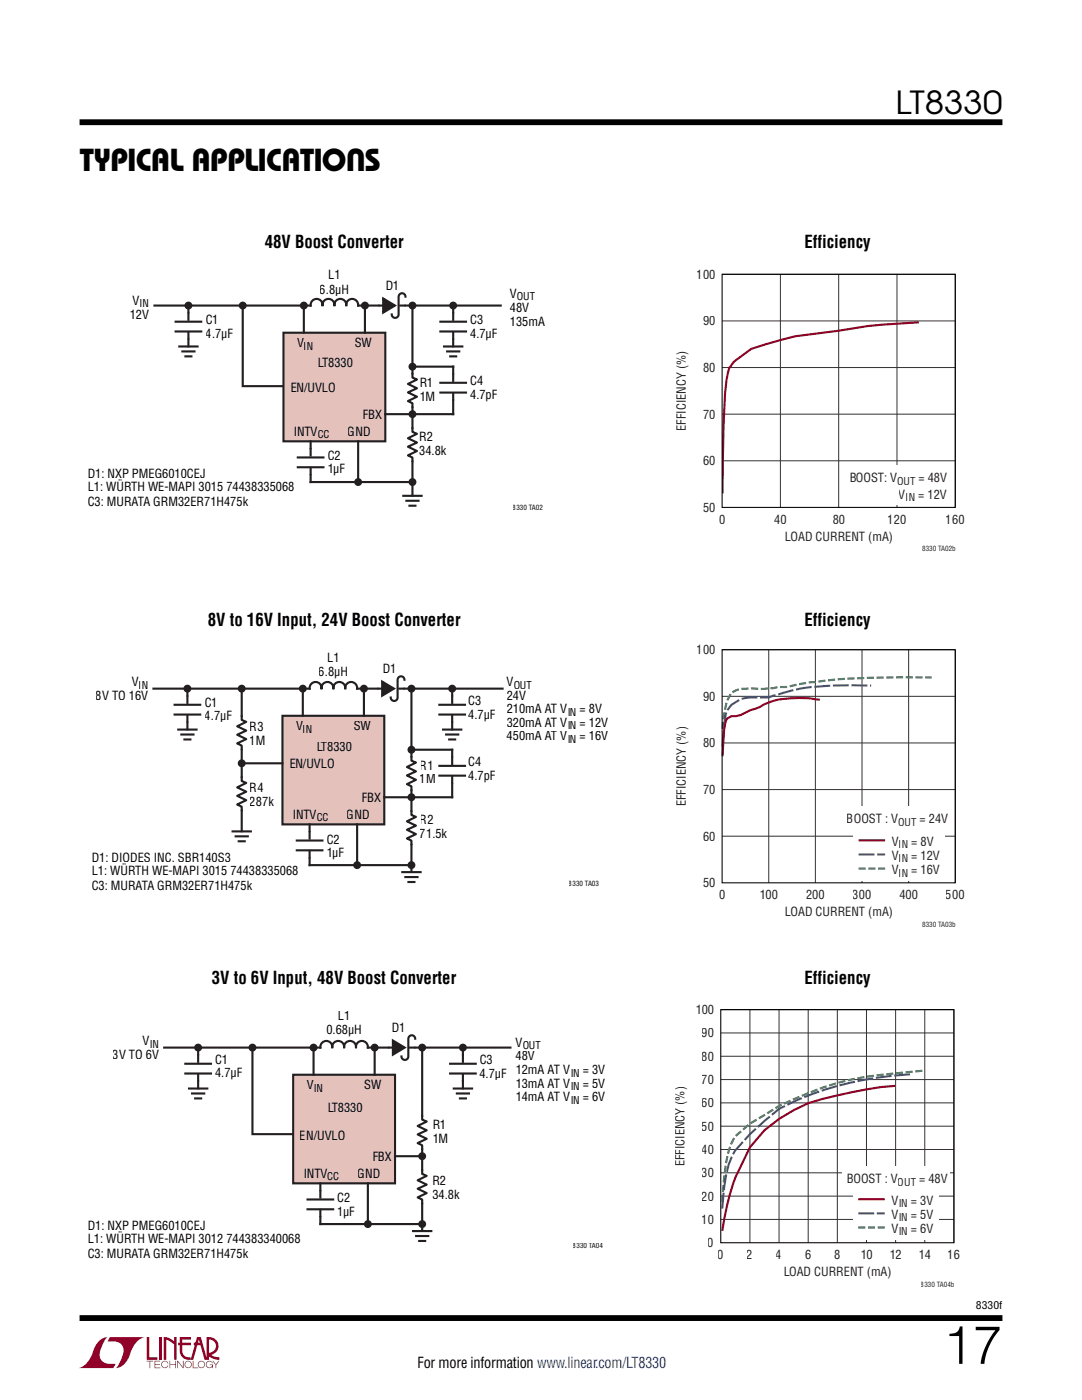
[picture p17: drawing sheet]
<svg xmlns="http://www.w3.org/2000/svg" width="216mm" height="279mm" viewBox="0 0 216 279" stroke-linecap="round" stroke-linejoin="round" font-family="sans-serif">
<defs><g id="words">
<text font-size="10.6" x="188.2" y="272.2">17</text>
<g font-size="6.3">
<text x="178.7" y="22.8">LT8330</text>
<text x="15.9" y="34.1">Typical Applications</text>
</g>
<g font-size="3.5">
<text x="52.8" y="49.5">48V Boost Converter</text>
<text x="160.5" y="49.5">Efficiency</text>
<text x="41.5" y="125">8V to 16V Input, 24V Boost Converter</text>
<text x="160.5" y="125">Efficiency</text>
<text x="42.3" y="196.3">3V to 6V Input, 48V Boost Converter</text>
<text x="160.5" y="196.3">Efficiency</text>
</g>
<text font-size="3" x="83.3" y="273.1">For more information www.linear.com/LT8330</text>
<g font-size="2.5">
<text x="63.8" y="58.6">6.8µH</text>
<text x="65.5" y="55.6">L1</text>
<text x="76.9" y="57.8">D1</text>
<text x="101.7" y="59.4">V</text>
<text x="25.9" y="63.6">12V</text>
<text x="26.5" y="60.8">V</text>
<text x="41" y="64.6">C1</text>
<text x="93.8" y="64.6">C3</text>
<text x="101.7" y="62.2">48V</text>
<text x="101.7" y="65.1">135mA</text>
<text x="41.1" y="67.5">4.7µF</text>
<text x="59.3" y="69.3">V</text>
<text x="70.7" y="69.3">SW</text>
<text x="93.8" y="67.4">4.7µF</text>
<text x="63.3" y="73.2">LT8330</text>
<text x="83.7" y="77.2">R1</text>
<text x="93.8" y="76.8">C4</text>
<text x="57.9" y="78.3">EN/UVLO</text>
<text x="72.4" y="83.6">FBX</text>
<text x="83.7" y="80">1M</text>
<text x="93.8" y="79.6">4.7pF</text>
<text x="58.6" y="86.9">INTV</text>
<text x="69.4" y="86.9">GND</text>
<text x="83.7" y="88">R2</text>
<text x="17.5" y="95.3">D1: NXP PMEG6010CEJ</text>
<text x="65.4" y="94.4">1µF</text>
<text x="65.4" y="91.7">C2</text>
<text x="83.7" y="90.8">34.8k</text>
<text x="17.5" y="98">L1: WÜRTH WE-MAPI 3015 74438335068</text>
<text x="17.5" y="101">C3: MURATA GRM32ER71H475k</text>
<text x="26.3" y="136.9">V</text>
<text x="63.6" y="134.9">6.8µH</text>
<text x="65.3" y="132.1">L1</text>
<text x="76.4" y="134.3">D1</text>
<text x="101.1" y="136.9">V</text>
<text x="19.1" y="139.6">8V TO 16V</text>
<text x="40.8" y="141.1">C1</text>
<text x="40.9" y="143.6">4.7µF</text>
<text x="93.4" y="140.7">C3</text>
<text x="93.4" y="143.5">4.7µF</text>
<text x="101.1" y="139.6">24V</text>
<text x="101.1" y="142.3">210mA AT V</text>
<text x="115.6" y="142.3">= 8V</text>
<text x="49.8" y="145.8">R3</text>
<text x="49.8" y="148.6">1M</text>
<text x="59.1" y="145.8">V</text>
<text x="63.1" y="149.9">LT8330</text>
<text x="70.5" y="145.8">SW</text>
<text x="101.1" y="145.1">320mA AT V</text>
<text x="101.1" y="147.8">450mA AT V</text>
<text x="115.6" y="145.1">= 12V</text>
<text x="115.6" y="147.8">= 16V</text>
<text x="57.7" y="153.2">EN/UVLO</text>
<text x="83.8" y="153.6">R1</text>
<text x="93.4" y="152.9">C4</text>
<text x="93.4" y="155.7">4.7pF</text>
<text x="49.8" y="158">R4</text>
<text x="49.8" y="160.8">287k</text>
<text x="72.2" y="160">FBX</text>
<text x="83.8" y="156.3">1M</text>
<text x="58.4" y="163.4">INTV</text>
<text x="69.2" y="163.4">GND</text>
<text x="83.8" y="167.2">71.5k</text>
<text x="83.8" y="164.5">R2</text>
<text x="18.3" y="172">D1: DIODES INC. SBR140S3</text>
<text x="65.2" y="171">1µF</text>
<text x="65.2" y="168.5">C2</text>
<text x="18.3" y="174.7">L1: WÜRTH WE-MAPI 3015 74438335068</text>
<text x="18.3" y="177.6">C3: MURATA GRM32ER71H475k</text>
<text x="67.4" y="203.6">L1</text>
<text x="28.5" y="208.6">V</text>
<text x="65.1" y="206.4">0.68µH</text>
<text x="78.1" y="205.9">D1</text>
<text x="102.9" y="208.9">V</text>
<text x="22.5" y="211.3">3V TO 6V</text>
<text x="42.9" y="215">4.7µF</text>
<text x="42.9" y="212.4">C1</text>
<text x="95.7" y="215.1">4.7µF</text>
<text x="95.7" y="212.4">C3</text>
<text x="102.9" y="211.6">48V</text>
<text x="102.9" y="214.3">12mA AT V</text>
<text x="116.3" y="214.3">= 3V</text>
<text x="61.2" y="217.4">V</text>
<text x="65.3" y="221.9">LT8330</text>
<text x="72.7" y="217.4">SW</text>
<text x="102.9" y="217">13mA AT V</text>
<text x="102.9" y="219.8">14mA AT V</text>
<text x="116.3" y="217">= 5V</text>
<text x="116.3" y="219.8">= 6V</text>
<text x="59.9" y="227.4">EN/UVLO</text>
<text x="86.3" y="225.3">R1</text>
<text x="74.3" y="231.6">FBX</text>
<text x="86.3" y="228.1">1M</text>
<text x="60.5" y="235">INTV</text>
<text x="67.3" y="239.8">C2</text>
<text x="71.4" y="235">GND</text>
<text x="86.3" y="236.4">R2</text>
<text x="86.3" y="239.2">34.8k</text>
<text x="17.5" y="245.4">D1: NXP PMEG6010CEJ</text>
<text x="67.3" y="242.6">1µF</text>
<text x="17.5" y="248.1">L1: WÜRTH WE-MAPI 3012 744383340068</text>
<text x="17.5" y="251.1">C3: MURATA GRM32ER71H475k</text>
</g>
<g font-size="2.5" fill="#231f20">
<text x="139.1" y="55.6">100</text>
<text x="140.3" y="64.9">90</text>
<text x="140.3" y="74.2">80</text>
<text x="140.3" y="83.5">70</text>
<text x="136.9" y="86" transform="rotate(-90 136.9 86)">EFFICIENCY (%)</text>
<text x="140.3" y="92.8">60</text>
<text x="169.4" y="96.2">BOOST: V</text>
<text x="179.4" y="99.5">V</text>
<text x="183.2" y="99.5">= 12V</text>
<text x="183.3" y="96.2">= 48V</text>
<text x="140.3" y="102.1">50</text>
<text x="143.5" y="104.5">0</text>
<text x="154.5" y="104.5">40</text>
<text x="156.5" y="107.9">LOAD CURRENT (mA)</text>
<text x="166.1" y="104.5">80</text>
<text x="177.1" y="104.5">120</text>
<text x="188.8" y="104.5">160</text>
<text x="139.1" y="130.5">100</text>
<text x="140.3" y="139.9">90</text>
<text x="140.3" y="149.2">80</text>
<text x="136.9" y="160.9" transform="rotate(-90 136.9 160.9)">EFFICIENCY (%)</text>
<text x="140.3" y="158.5">70</text>
<text x="140.3" y="167.8">60</text>
<text x="169" y="164.2">BOOST : V</text>
<text x="183.5" y="164.2">= 24V</text>
<text x="178" y="168.8">V</text>
<text x="178" y="171.6">V</text>
<text x="181.8" y="168.8">= 8V</text>
<text x="181.8" y="171.6">= 12V</text>
<text x="140.3" y="177.1">50</text>
<text x="143.5" y="179.4">0</text>
<text x="151.5" y="179.4">100</text>
<text x="160.8" y="179.4">200</text>
<text x="170.2" y="179.4">300</text>
<text x="178" y="174.4">V</text>
<text x="179.5" y="179.4">400</text>
<text x="181.8" y="174.4">= 16V</text>
<text x="188.8" y="179.4">500</text>
<text x="156.5" y="182.9">LOAD CURRENT (mA)</text>
<text x="138.8" y="202.4">100</text>
<text x="140" y="207">90</text>
<text x="140" y="211.7">80</text>
<text x="140" y="221">60</text>
<text x="140" y="216.3">70</text>
<text x="140" y="225.6">50</text>
<text x="136.6" y="232.7" transform="rotate(-90 136.6 232.7)">EFFICIENCY (%)</text>
<text x="140" y="230.3">40</text>
<text x="140" y="239.6">20</text>
<text x="140" y="234.9">30</text>
<text x="168.9" y="236.1">BOOST : V</text>
<text x="183.4" y="236.1">= 48V</text>
<text x="140" y="244.2">10</text>
<text x="177.9" y="240.4">V</text>
<text x="177.9" y="243.2">V</text>
<text x="181.8" y="240.4">= 3V</text>
<text x="181.8" y="243.2">= 5V</text>
<text x="141.3" y="248.9">0</text>
<text x="143.2" y="251.3">0</text>
<text x="149" y="251.3">2</text>
<text x="154.8" y="251.3">4</text>
<text x="160.6" y="251.3">6</text>
<text x="166.5" y="251.3">8</text>
<text x="171.7" y="251.3">10</text>
<text x="177.5" y="251.3">12</text>
<text x="177.9" y="246">V</text>
<text x="181.8" y="246">= 6V</text>
<text x="183.3" y="251.3">14</text>
<text x="189.1" y="251.3">16</text>
<text x="156.2" y="254.7">LOAD CURRENT (mA)</text>
</g>
<g font-size="2.1">
<text x="103.1" y="60">OUT</text>
<text x="27.8" y="61.3">IN</text>
<text x="60.6" y="69.9">IN</text>
<text x="63.4" y="87.5">CC</text>
<text x="27.7" y="137.5">IN</text>
<text x="102.5" y="137.5">OUT</text>
<text x="113.1" y="142.9">IN</text>
<text x="60.4" y="146.3">IN</text>
<text x="113.1" y="145.6">IN</text>
<text x="113.1" y="148.3">IN</text>
<text x="63.2" y="163.9">CC</text>
<text x="29.8" y="209.1">IN</text>
<text x="104.3" y="209.4">OUT</text>
<text x="113.8" y="214.9">IN</text>
<text x="62.6" y="218">IN</text>
<text x="113.8" y="217.6">IN</text>
<text x="113.8" y="220.3">IN</text>
<text x="65.3" y="235.6">CC</text>
<text x="194.7" y="261.2">8330f</text>
</g>
<g font-size="2.1" fill="#231f20">
<text x="179" y="96.7">OUT</text>
<text x="180.7" y="100">IN</text>
<text x="179.2" y="164.8">OUT</text>
<text x="179.3" y="169.3">IN</text>
<text x="179.3" y="172.1">IN</text>
<text x="179.3" y="174.9">IN</text>
<text x="179.1" y="236.6">OUT</text>
<text x="179.3" y="240.9">IN</text>
<text x="179.3" y="243.7">IN</text>
<text x="179.3" y="246.6">IN</text>
</g>
<g font-size="1.4">
<text x="102.3" y="101.7">8330 TA02</text>
<text x="113.5" y="176.8">8330 TA03</text>
<text x="114.3" y="249.2">8330 TA04</text>
</g>
<g font-size="1.4" fill="#231f20">
<text x="184" y="110">8330 TA02b</text>
<text x="184" y="184.9">8330 TA03b</text>
<text x="183.7" y="256.8">8330 TA04b</text>
</g>
</g></defs>
<g fill="#910028">
<path d="M29.3 266.8h.5v4.1h1.6v.5h-2.1z"/>
<path d="M20 267.4l1-.5h.5h-.1a6.2 6.2 0 0 0-1.5 4 2.58 2.58 0 0 0 3.2 1.3l-.5 .8h-7a4.9 4.9 0 0 0 3.1-3.8l.4-.7z"/>
<path d="M21.9 266.9h7a4.9 4.9 0 0 0-3.1 3.7 3.2 3.2 0 0 1-2.7 2.4h.1a6.2 6.2 0 0 0 1.4-4.1 2.58 2.58 0 0 0-3.1-1.2z"/>
<path d="M31.8 266.8h.5v4.6h-.5z"/>
<path d="M32.7 266.8l1 .2 1 .7v-.9h.5v4.6h-.5v-3.1l-1.5-.9v4h-.5z"/>
<path d="M29.3 271.6h1.3v.1h-.6v1.3h-.2v-1.3h-.5z"/>
<path d="M30.8 271.6h1.2v.1h-1v.5h.9v.2h-.9v.5h1v.1h-1.2z"/>
<path d="M33.8 271.6h.2v.6h1v-.6h.1v1.4h-.1v-.6h-1v.6h-.2z"/>
<path d="M35.4 271.6h.1l1 1.2v-1.2h.1v1.4l-1.1-1.2v1.2h-.1z"/>
<path d="M38.5 271.6h.1v1.3h.9v.1h-1z"/>
<path d="M42.4 271.6h.1l.6 .7 .5-.7h.2l-.7 .8v.6h-.1v-.6z"/>
<path d="M35.9 266.8h2.2v.5h-1.7v.7h1.7v.5h-1.7v1.1a1.32 1.32 0 0 0 1.6 1.3v.5l1.3-4.6h.8l1.1 4.1v-4.1a1.84 1.84 0 0 1 2.3 1.4 1.84 1.84 0 0 1-1.4 2.2l.7 .4 1 .1v.5l-1.2-.2-1.1-.6v-.6a1.34 1.34 0 0 0 1.6-1.2 1.34 1.34 0 0 0-1.4-1.5v4.1h-.9l-.8-2.9h-1.3v-.5h1.2l-.2-.7-1.1 4.1a2.06 2.06 0 0 1-2.7-1.3v-1.6h-.4v-.5h.4z"/>
<path d="M37 271.8a.72 .72 0 0 1 1.2 .1 .72 .72 0 0 1-.4 1.1 .72 .72 0 0 1-1-.7h.2a.59 .59 0 0 0 .8 .5 .59 .59 0 0 0 .2-.9 .59 .59 0 0 0-1 .2v.2h-.2z"/>
<path d="M39.7 271.8a.72 .72 0 0 1 1.1 .1 .72 .72 0 0 1-.4 1.1 .72 .72 0 0 1-.9-.7h.1a.59 .59 0 0 0 .8 .5 .59 .59 0 0 0 .2-.9 .59 .59 0 0 0-1 .2v.2h-.1z"/>
<path d="M41.3 271.8a.72 .72 0 0 1 1.2 .2h-.2a.59 .59 0 0 0-.9-.1 .59 .59 0 0 0 .1 .9 .59 .59 0 0 0 .9-.4h-.5v-.1h.6v.7h-.1v-.3a.73 .73 0 0 1-1.1 .2 .73 .73 0 0 1 0-1.1z"/>
<path d="M32.4 271.8a.71 .71 0 0 1 1.2 .3h-.1a.59 .59 0 0 0-.9-.3 .59 .59 0 0 0-.1 1 .59 .59 0 0 0 .9-.3h.2a.73 .73 0 0 1-1.1 .4 .73 .73 0 0 1-.1-1.1z"/>
</g>
<path d="M15.9 24.4h184.1M15.9 263h184.1" fill="none" stroke="#000" stroke-width="1.2" stroke-linecap="butt"/>
<path d="M48.4 61v16.1h8.5" fill="none" stroke="#231f20" stroke-width=".42"/>
<path d="M56.6 66.4h20.3v21.7h-20.3z" fill="#e5c1bc"/>
<path d="M35.8 69.2h3.6M36.4 70.1h2.4M37 71.1h1.2M56.6 66.4h20.3v21.7h-20.3zM88.6 69.2h3.7M89.2 70.1h2.4M89.8 71.1h1.2M80.5 99h3.6M81.1 99.9h2.4M81.7 100.9h1.2" fill="none" stroke="#231f20" stroke-width=".42"/>
<path d="M76.5 59.6l2.3 1.4-2.3 1.4z" fill="#231f20"/>
<g fill="none" stroke="#231f20" stroke-width=".42">
<path d="M76.5 59.6l2.3 1.4-2.3 1.4zM80.9 59.2a.68 .68 0 0 0-.7-.7 .68 .68 0 0 0-.7 .7v3.6a.69 .69 0 0 1-.6 .6 .69 .69 0 0 1-.7-.6M30.8 61h31.2M34.8 64.2h5.6M34.8 66.2h5.6M37.6 61v3M37.6 66.1v3M60.6 61v5.4M62 61.2a1.22 1.22 0 0 1 1.1-1.5 1.22 1.22 0 0 1 1.3 1.4 1.21 1.21 0 0 1 1.1-1.4 1.21 1.21 0 0 1 1.2 1.4 1.21 1.21 0 0 1 1.2-1.4 1.21 1.21 0 0 1 1.2 1.4 1.22 1.22 0 0 1 1.2-1.4 1.22 1.22 0 0 1 1.2 1.5M71.5 61h5M72.8 61v5.4M79.7 61h20.2"/>
<path d="M82.3 61v14.4l.9 .3-1.8 .9 1.8 .9-1.8 .8 1.8 .9-1.8 .8 .9 .5v5.7l.9 .4-1.8 .9 1.8 .8-1.8 .8 1.8 .9-1.8 .9 .9 .4v7.6M82.3 73.2h8.1v3M87.7 64.2h5.5M87.7 66.2h5.5M87.7 76.4h5.5M87.7 78.3h5.5M90.4 61v3M90.4 66.1v3M90.4 78.3v4.4h-13.5M59.2 91.3h5.5M59.2 93.2h5.5M62 88.1v3"/>
<path d="M62 93.2v3h20.3M71.5 88.1v8.1"/>
</g>
<circle cx="37.6" cy="61" r=".58" fill="#231f20"/>
<circle cx="37.6" cy="61" r=".58" fill="none" stroke="#231f20" stroke-width=".42"/>
<circle cx="48.4" cy="61" r=".58" fill="#231f20"/>
<circle cx="48.4" cy="61" r=".58" fill="none" stroke="#231f20" stroke-width=".42"/>
<circle cx="60.6" cy="61" r=".58" fill="#231f20"/>
<circle cx="60.6" cy="61" r=".58" fill="none" stroke="#231f20" stroke-width=".42"/>
<circle cx="72.8" cy="61" r=".58" fill="#231f20"/>
<circle cx="72.8" cy="61" r=".58" fill="none" stroke="#231f20" stroke-width=".42"/>
<circle cx="82.3" cy="61" r=".58" fill="#231f20"/>
<circle cx="82.3" cy="61" r=".58" fill="none" stroke="#231f20" stroke-width=".42"/>
<circle cx="90.4" cy="61" r=".58" fill="#231f20"/>
<circle cx="90.4" cy="61" r=".58" fill="none" stroke="#231f20" stroke-width=".42"/>
<circle cx="82.3" cy="73.2" r=".58" fill="#231f20"/>
<circle cx="82.3" cy="73.2" r=".58" fill="none" stroke="#231f20" stroke-width=".42"/>
<circle cx="82.3" cy="82.7" r=".58" fill="#231f20"/>
<circle cx="82.3" cy="82.7" r=".58" fill="none" stroke="#231f20" stroke-width=".42"/>
<circle cx="71.5" cy="96.2" r=".58" fill="#231f20"/>
<circle cx="71.5" cy="96.2" r=".58" fill="none" stroke="#231f20" stroke-width=".42"/>
<circle cx="82.3" cy="96.2" r=".58" fill="#231f20"/>
<circle cx="82.3" cy="96.2" r=".58" fill="none" stroke="#231f20" stroke-width=".42"/>
<path d="M56.4 142.9h20.3v21.6h-20.3z" fill="#e5c1bc"/>
<g fill="none" stroke="#231f20" stroke-width=".42">
<path d="M35.6 145.6h3.6M36.2 146.6h2.4M36.8 147.6h1.2M56.4 142.9h20.3v21.6h-20.3zM88.4 145.6h3.7M89 146.6h2.4M89.6 147.6h1.2M46.4 165.9h3.7M47 166.9h2.4M47.6 167.9h1.2M80.3 174.1h3.6M80.9 175h2.4"/>
<path d="M81.5 176h1.2"/>
</g>
<path d="M76.3 136l2.3 1.4-2.3 1.4z" fill="#231f20"/>
<g fill="none" stroke="#231f20" stroke-width=".42">
<path d="M30.6 137.4h31.2M37.4 137.4v3.1M48.2 137.4v6.3l.9 .4-1.8 .8 1.8 .9-1.8 .8 1.8 .9-1.8 .9 .9 .4v7.1l.9 .4-1.8 .8 1.8 .9-1.8 .8 1.8 .9-1.8 .9 .9 .4v4.9M60.4 137.4v5.5M61.8 137.6a1.22 1.22 0 0 1 1.1-1.5 1.22 1.22 0 0 1 1.2 1.5 1.21 1.21 0 0 1 1.2-1.5 1.21 1.21 0 0 1 1.2 1.5 1.21 1.21 0 0 1 1.2-1.5 1.21 1.21 0 0 1 1.2 1.5 1.22 1.22 0 0 1 1.2-1.5 1.22 1.22 0 0 1 1.2 1.5M71.3 137.4h5M72.6 137.4v5.5M76.3 136l2.3 1.4-2.3 1.4zM79.5 137.4h20.8M80.7 135.7a.68 .68 0 0 0-.7-.7 .68 .68 0 0 0-.7 .7v3.5a.69 .69 0 0 1-.7 .7 .69 .69 0 0 1-.6-.7M82.1 137.4v14.4l.9 .4-1.8 .9 1.8 .8-1.8 .9 1.8 .8-1.8 .9 .9 .4v5.7l.9 .4-1.8 .9 1.8 .9-1.8 .8 1.8 .9-1.8 .8 .9 .5v6.2M90.2 137.4v3.1"/>
<path d="M34.6 140.7h5.6M34.6 142.6h5.6M37.4 142.5v3.1M48.2 152.3h8.2M82.1 149.6h8.1v3.1M87.5 140.7h5.5M87.5 142.6h5.5M87.5 152.8h5.5M87.5 154.8h5.5M90.2 142.5v3.1M90.2 154.7v4.4h-13.5M59 167.7h5.5"/>
<path d="M59 169.7h5.5M61.8 164.5v3.1M61.8 169.6v3.1h20.3M71.3 164.5v8.2"/>
</g>
<circle cx="37.4" cy="137.4" r=".58" fill="#231f20"/>
<circle cx="37.4" cy="137.4" r=".58" fill="none" stroke="#231f20" stroke-width=".42"/>
<circle cx="48.2" cy="137.4" r=".58" fill="#231f20"/>
<circle cx="48.2" cy="137.4" r=".58" fill="none" stroke="#231f20" stroke-width=".42"/>
<circle cx="60.4" cy="137.4" r=".58" fill="#231f20"/>
<circle cx="60.4" cy="137.4" r=".58" fill="none" stroke="#231f20" stroke-width=".42"/>
<circle cx="72.6" cy="137.4" r=".58" fill="#231f20"/>
<circle cx="72.6" cy="137.4" r=".58" fill="none" stroke="#231f20" stroke-width=".42"/>
<circle cx="82.1" cy="137.4" r=".58" fill="#231f20"/>
<circle cx="82.1" cy="137.4" r=".58" fill="none" stroke="#231f20" stroke-width=".42"/>
<circle cx="90.2" cy="137.4" r=".58" fill="#231f20"/>
<circle cx="90.2" cy="137.4" r=".58" fill="none" stroke="#231f20" stroke-width=".42"/>
<circle cx="82.1" cy="149.6" r=".58" fill="#231f20"/>
<circle cx="82.1" cy="149.6" r=".58" fill="none" stroke="#231f20" stroke-width=".42"/>
<circle cx="48.2" cy="152.3" r=".58" fill="#231f20"/>
<circle cx="48.2" cy="152.3" r=".58" fill="none" stroke="#231f20" stroke-width=".42"/>
<circle cx="82.1" cy="159.1" r=".58" fill="#231f20"/>
<circle cx="82.1" cy="159.1" r=".58" fill="none" stroke="#231f20" stroke-width=".42"/>
<circle cx="71.3" cy="172.7" r=".58" fill="#231f20"/>
<circle cx="71.3" cy="172.7" r=".58" fill="none" stroke="#231f20" stroke-width=".42"/>
<circle cx="82.1" cy="172.7" r=".58" fill="#231f20"/>
<g fill="none" stroke="#231f20" stroke-width=".42">
<path d="M50.4 209.1v17.2h11.6"/>
<circle cx="82.1" cy="172.7" r=".58"/>
</g>
<path d="M58.5 214.5h20.3v21.7h-20.3z" fill="#e5c1bc"/>
<path d="M37.7 217.2h3.7M38.3 218.2h2.4M38.9 219.2h1.2M58.5 214.5h20.3v21.7h-20.3zM90.5 217.2h3.7M91.2 218.2h2.4M91.8 219.2h1.2M82.4 245.7h3.7M83 246.7h2.5M83.6 247.7h1.2" fill="none" stroke="#231f20" stroke-width=".42"/>
<path d="M78.4 207.7l2.4 1.4-2.4 1.4z" fill="#231f20"/>
<g fill="none" stroke="#231f20" stroke-width=".42">
<path d="M32.8 209.1h31.1M36.8 212.3h5.5M36.8 214.2h5.5M39.5 209.1v3M39.5 214.2v3M62.6 209.1v5.4M63.9 209.3a1.22 1.22 0 0 1 1.2-1.6 1.22 1.22 0 0 1 1.2 1.5 1.21 1.21 0 0 1 1.2-1.5 1.21 1.21 0 0 1 1.2 1.5 1.21 1.21 0 0 1 1.1-1.5 1.21 1.21 0 0 1 1.2 1.5 1.22 1.22 0 0 1 1.3-1.5 1.22 1.22 0 0 1 1.1 1.6M73.4 209.1h5.1M74.8 209.1v5.4M78.4 207.7l2.4 1.4-2.4 1.4zM81.6 209.1h20.3M82.8 207.3a.68 .68 0 0 0-.7-.7 .68 .68 0 0 0-.6 .7v3.5a.69 .69 0 0 1-.7 .7 .69 .69 0 0 1-.7-.7"/>
<path d="M84.2 209.1v14.4l.9 .3-1.8 .9 1.8 .9-1.8 .8 1.8 .9-1.8 .8 .9 .5v5.7l.9 .4-1.8 .8 1.8 .9-1.8 .8 1.8 .9-1.8 .9 .9 .4v6.2M89.6 212.3h5.5M89.6 214.2h5.5M92.4 209.1v3M92.4 214.2v3M61.2 239.4h5.5M63.9 236.2v3M73.4 236.2v8.1M78.8 230.7h5.4M61.2 241.3h5.5M63.9 241.2v3.1h20.3"/>
</g>
<circle cx="39.5" cy="209.1" r=".58" fill="#231f20"/>
<circle cx="39.5" cy="209.1" r=".58" fill="none" stroke="#231f20" stroke-width=".42"/>
<circle cx="50.4" cy="209.1" r=".58" fill="#231f20"/>
<circle cx="50.4" cy="209.1" r=".58" fill="none" stroke="#231f20" stroke-width=".42"/>
<circle cx="62.6" cy="209.1" r=".58" fill="#231f20"/>
<circle cx="62.6" cy="209.1" r=".58" fill="none" stroke="#231f20" stroke-width=".42"/>
<circle cx="74.8" cy="209.1" r=".58" fill="#231f20"/>
<circle cx="74.8" cy="209.1" r=".58" fill="none" stroke="#231f20" stroke-width=".42"/>
<circle cx="84.2" cy="209.1" r=".58" fill="#231f20"/>
<circle cx="84.2" cy="209.1" r=".58" fill="none" stroke="#231f20" stroke-width=".42"/>
<circle cx="92.4" cy="209.1" r=".58" fill="#231f20"/>
<circle cx="92.4" cy="209.1" r=".58" fill="none" stroke="#231f20" stroke-width=".42"/>
<circle cx="84.2" cy="230.7" r=".58" fill="#231f20"/>
<circle cx="84.2" cy="230.7" r=".58" fill="none" stroke="#231f20" stroke-width=".42"/>
<circle cx="73.4" cy="244.3" r=".58" fill="#231f20"/>
<circle cx="73.4" cy="244.3" r=".58" fill="none" stroke="#231f20" stroke-width=".42"/>
<circle cx="84.2" cy="244.3" r=".58" fill="#231f20"/>
<circle cx="84.2" cy="244.3" r=".58" fill="none" stroke="#231f20" stroke-width=".42"/>
<path d="M144.1 54.7h46.5v46.6M155.7 54.7v46.6M167.4 54.7v46.6M179 54.7v46.6M144.1 73.4h46.5M144.1 64h46.5M144.1 92h46.5M144.1 82.7h46.5" fill="none" stroke="#323232" stroke-width=".2"/>
<g fill="#fff">
<path d="M178.5 97.2h11.5v3.6h-11.5z"/>
<path d="M167.9 92.8h21.6v4.6h-21.6z"/>
</g>
<path d="M183.3 64.3l-1.4 .1a99 99 0 0 0-14.5 1.6l-8.8 1.1-8.7 2.5-3.5 2.6-.9 1.2-.5 2.5a230.5 230.5 0 0 0-.8 22.6" fill="none" stroke="#900027" stroke-width=".42"/>
<path d="M144.1 54.7h46.5v46.6h-46.5z" fill="none" stroke="#000" stroke-width=".21"/>
<path d="M144.1 129.7h46.5v46.5M144.1 139h46.5M153.4 129.7v46.5M162.7 129.7v46.5M172 129.7v46.5M181.3 129.7v46.5M144.1 157.6h46.5M144.1 148.3h46.5M144.1 166.9h46.5" fill="none" stroke="#323232" stroke-width=".2"/>
<g fill="#fff">
<path d="M168.2 160.9h21.5v4.6h-21.5z"/>
<path d="M170.3 165.5h18.3v10.2h-18.3z"/>
</g>
<path d="M163.6 139.7a23.8 23.8 0 0 0-9.3 .2l-1.8 .7-1 .5-1.8 .7a5.8 5.8 0 0 1-3.8 1.1l-.9 .6a18.1 18.1 0 0 0-.7 5.6l-.1 1.8M171.3 167.7h5.3" fill="none" stroke="#900027" stroke-width=".42"/>
<path d="M144.2 149l.4-5.1a4.5 4.5 0 0 1 2.3-3.8 5.5 5.5 0 0 1 3.7-.9h2.8a43.4 43.4 0 0 1 16.9-2.4h3.5M171.3 170.5h5.3" fill="none" stroke="#3a53a4" stroke-width=".42" stroke-dasharray="3.2 .5" stroke-linecap="butt"/>
<path d="M144.2 145.5l.1-1.7 .3-1.9a8.6 8.6 0 0 1 1.3-3.7l1.9-.7 1.9-.1 2.8 .1 1.8-.2 .9-.2a7.9 7.9 0 0 0 3.8-.4 129.8 129.8 0 0 1 25-1.5h1.9M171.3 173.4h5.3" fill="none" stroke="#37864b" stroke-width=".42" stroke-dasharray="1.4 .5" stroke-linecap="butt"/>
<path d="M144.1 129.7h46.5v46.5h-46.5z" fill="none" stroke="#000" stroke-width=".21"/>
<g fill="none" stroke="#323232" stroke-width=".2">
<path d="M143.8 201.5h46.5v46.5M143.8 215.5h46.5M143.8 210.8h46.5M143.8 206.1h46.5M149.6 201.5v46.5M155.5 201.5v46.5M161.3 201.5v46.5M167.1 201.5v46.5M172.9 201.5v46.5M178.7 201.5v46.5M184.5 201.5v46.5M143.8 238.7h46.5"/>
<path d="M143.8 234.1h46.5M143.8 229.4h46.5M143.8 224.8h46.5M143.8 220.1h46.5M143.8 243.4h46.5"/>
</g>
<g fill="#fff">
<path d="M168.1 232.7h21.5v4.7h-21.5z"/>
<path d="M170.2 237.1h17v10.2h-17z"/>
</g>
<path d="M178.7 216.7a87 87 0 0 0-17.4 3.5l-2.9 1.4-3 1.7-2.9 2.3-2.9 3.4-2.9 6-.6 1.8-1.1 4.3-.9 4.5M171.3 239.3h5.2" fill="none" stroke="#900027" stroke-width=".42"/>
<path d="M144.1 241.2l.3-3.5a19.6 19.6 0 0 1 2.3-8.1l2.9-3.2 5.8-5.1a63.6 63.6 0 0 1 26.2-6.9M171.3 242.1h5.2" fill="none" stroke="#3a53a4" stroke-width=".42" stroke-dasharray="3.2 .5" stroke-linecap="butt"/>
<path d="M144.1 239.8l.3-4a20.5 20.5 0 0 1 2.3-9l2.9-2.5a61.1 61.1 0 0 1 23.3-9.4l11.6-1.2M171.3 245h5.2" fill="none" stroke="#37864b" stroke-width=".42" stroke-dasharray="1.4 .5" stroke-linecap="butt"/>
<path d="M143.8 201.5h46.5v46.5h-46.5z" fill="none" stroke="#000" stroke-width=".21"/>
<use href="#words"/>
</svg>
